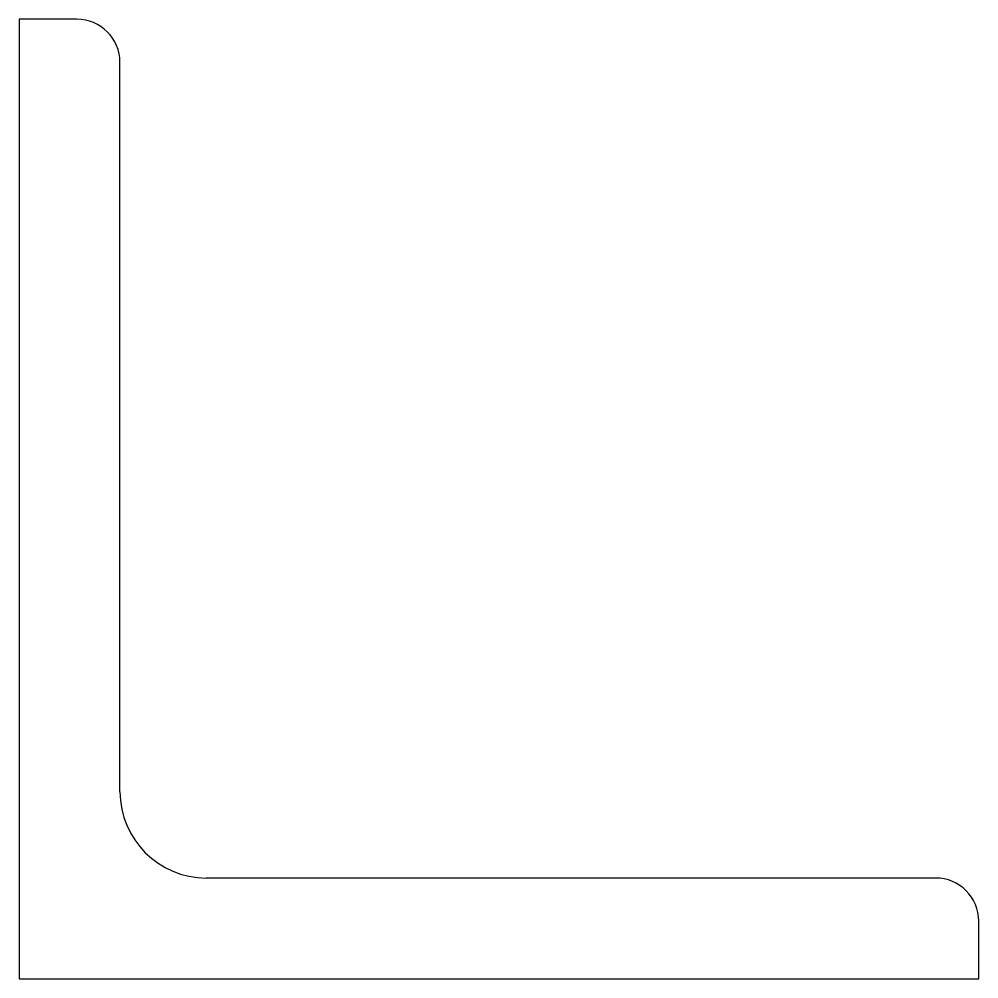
# Model space of a CAD drawing. Header units: millimetres. Extents: x 0 to 200, y 0 to 200.
import ezdxf

# ---------------------------------------------------------------- set-up
doc = ezdxf.new("R2010")
doc.units = ezdxf.units.MM
doc.layers.add('Profile', color=7, linetype='Continuous')

msp = doc.modelspace()

# ---------------------------------------------------------------- linework, layer by layer
at = {"layer": 'Profile'}
for p, q in [((0, 200), (0, 0)), ((12, 200), (0, 200)), ((21, 39), (21, 191)), ((191, 21), (39, 21)), ((200, 0), (200, 12)), ((0, 0), (200, 0))]:
    msp.add_line(p, q, dxfattribs=at)
for centre, radius, start, end in [((12, 191), 9, 0, 90), ((39, 39), 18, 180, 270), ((191, 12), 9, 0, 90)]:
    msp.add_arc(centre, radius, start, end, dxfattribs=at)

doc.saveas('drawing.dxf')
